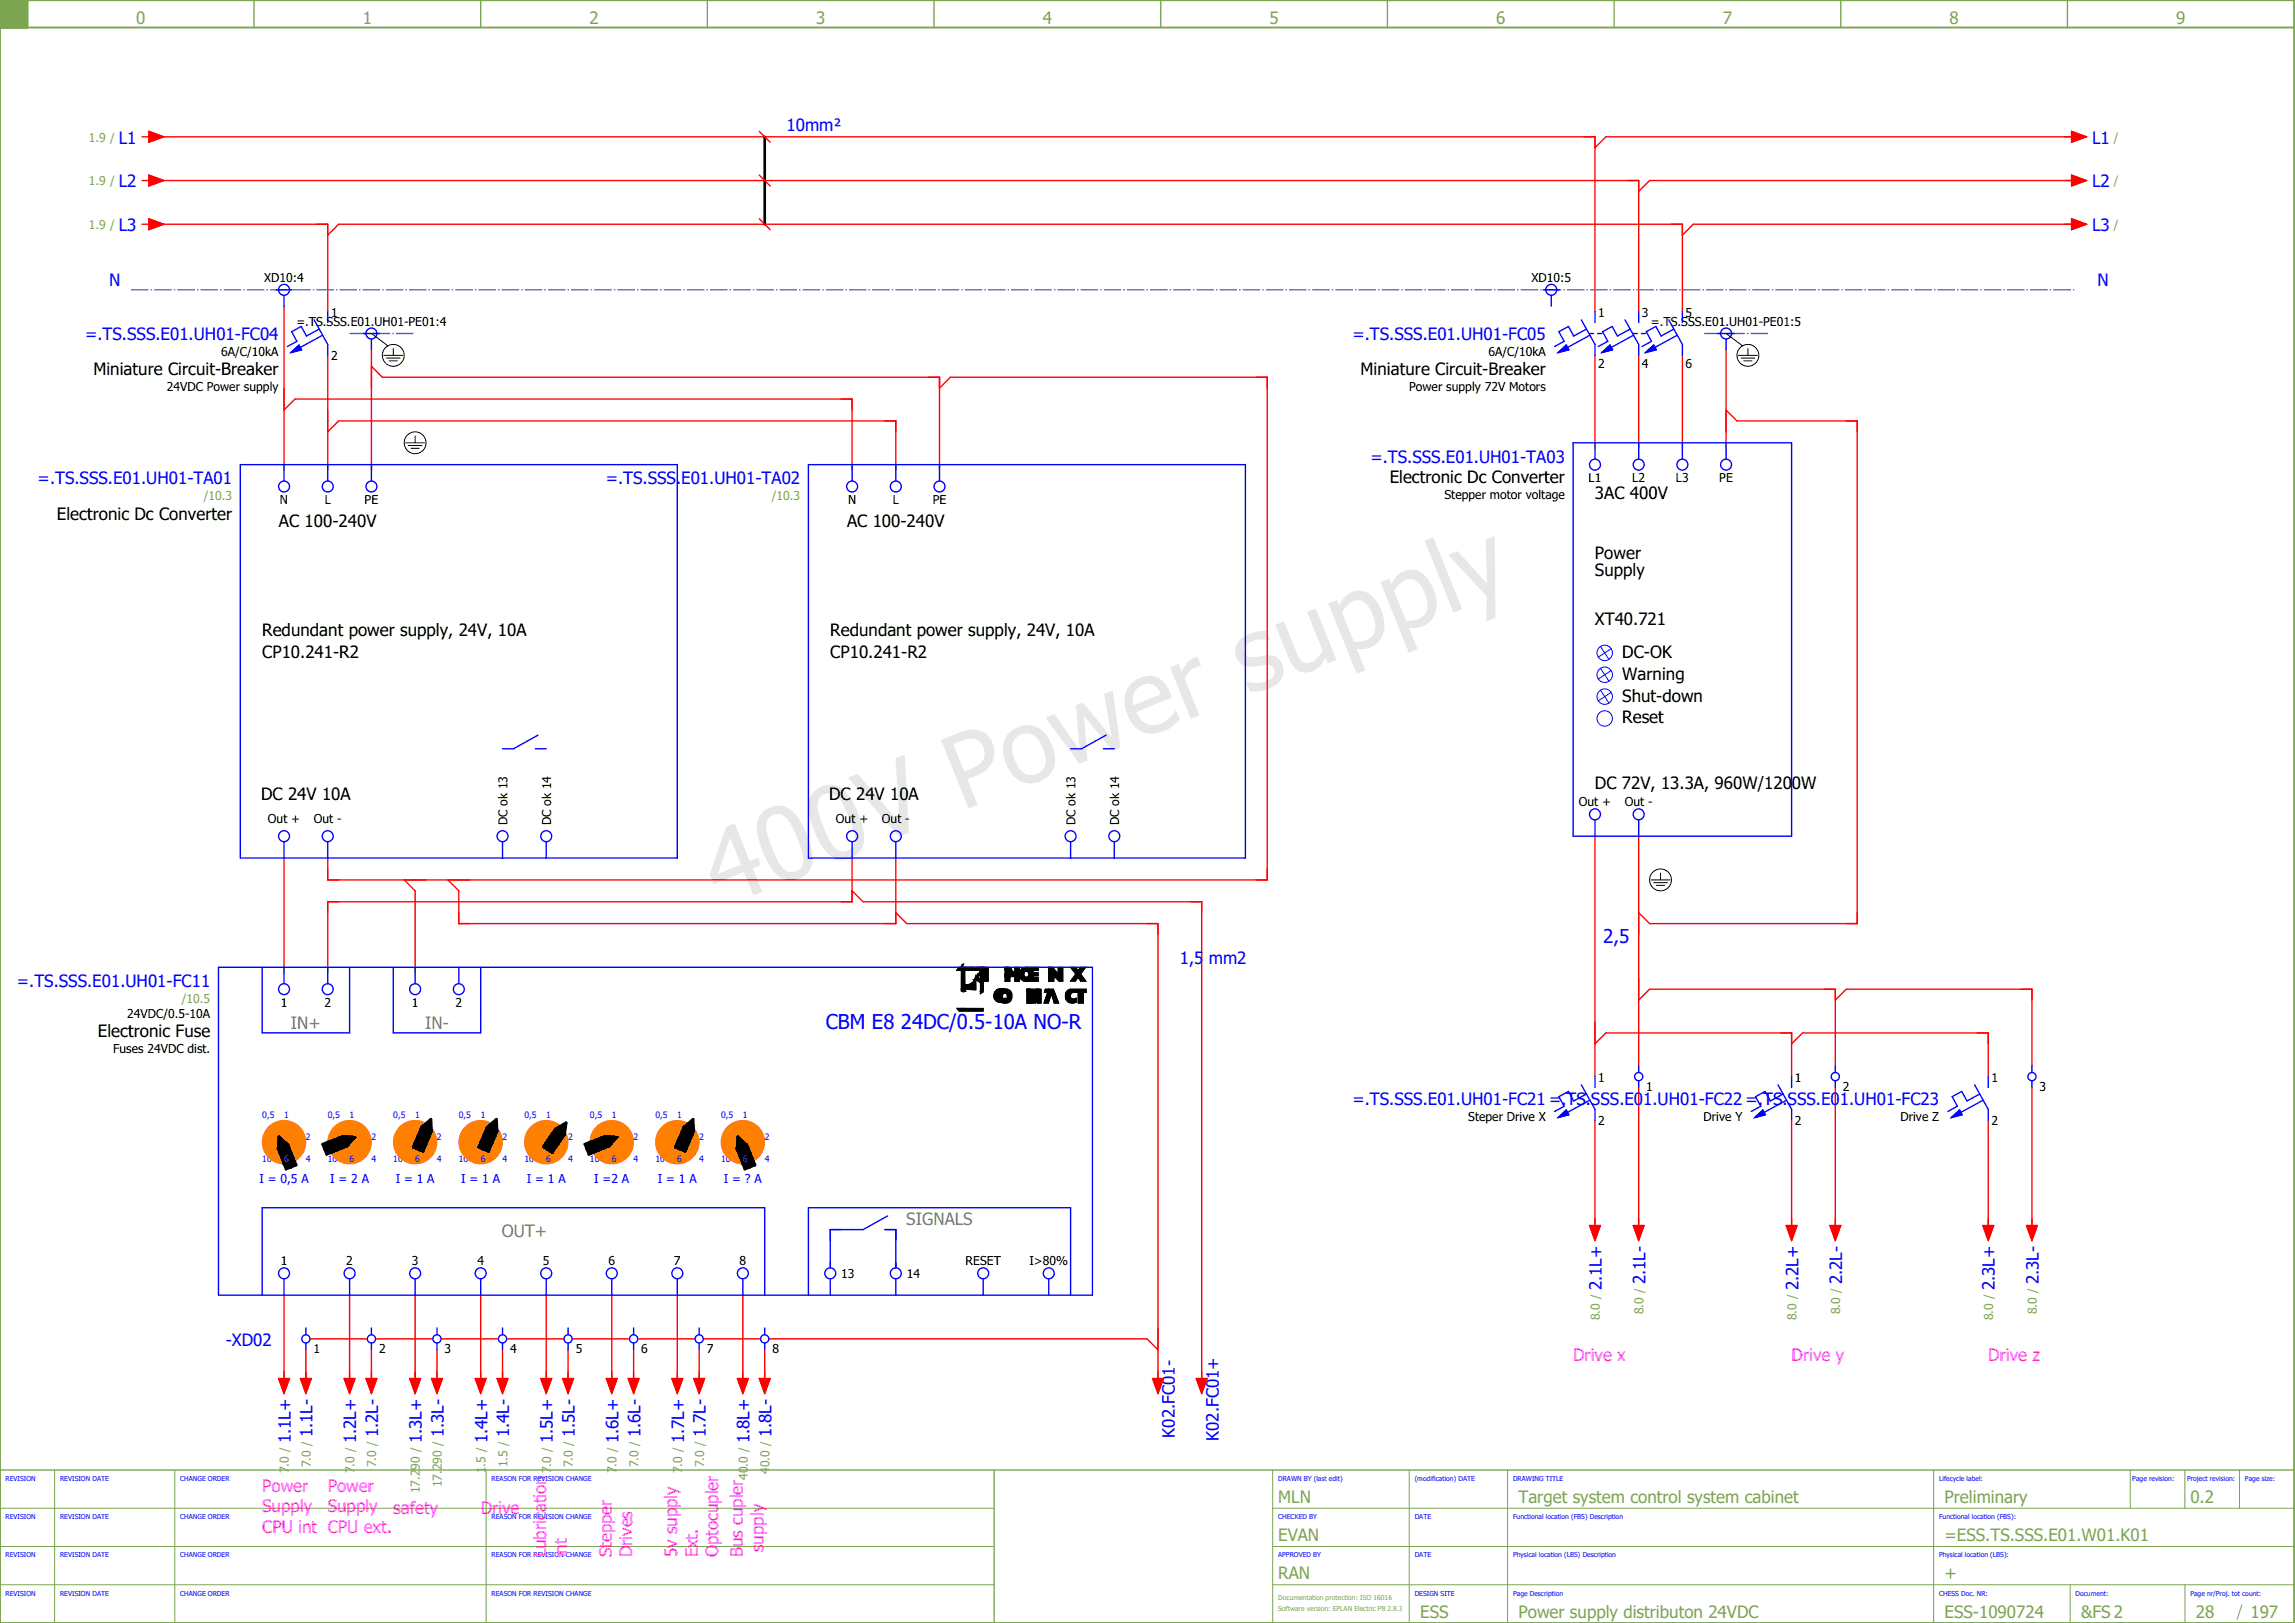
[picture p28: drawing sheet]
<svg xmlns="http://www.w3.org/2000/svg" width="420mm" height="297mm" viewBox="0 0 420 297" stroke-linecap="round" stroke-linejoin="round" font-family="sans-serif">
<defs><g id="words">
<text font-size="18.6" fill="#e7e7e7" x="132.1" y="166.3" transform="rotate(-22 132.1 166.3)">400V Power supply</text>
<text font-size="3.7" fill="#00f" x="151.2" y="188.3">CBM E8 24DC/0.5-10A NO-R</text>
<text font-size="3.5" fill="#00f" x="293.5" y="172.5">2,5</text>
<g font-size="3.1" fill="#7ca552">
<text x="24.9" y="4.4">0</text>
<text x="66.4" y="4.4">1</text>
<text x="107.9" y="4.4">2</text>
<text x="149.4" y="4.4">3</text>
<text x="190.9" y="4.4">4</text>
<text x="232.4" y="4.4">5</text>
<text x="273.9" y="4.4">6</text>
<text x="315.4" y="4.4">7</text>
<text x="356.9" y="4.4">8</text>
<text x="398.4" y="4.4">9</text>
<text x="234" y="275">MLN</text>
<text x="278" y="275">Target system control system cabinet</text>
<text x="356" y="275">Preliminary</text>
<text x="401" y="275">0.2</text>
<text x="234" y="282">EVAN</text>
<text x="356" y="282">=ESS.TS.SSS.E01.W01.K01</text>
<text x="234" y="289">RAN</text>
<text x="356" y="289">+</text>
<text x="260" y="296">ESS</text>
<text x="278" y="296">Power supply distributon 24VDC</text>
<text x="356" y="296">ESS-1090724</text>
<text x="381" y="296">&amp;FS 2</text>
<text x="402" y="296">28</text>
<text x="412" y="296">197</text>
</g>
<g font-size="3.1" fill="#00f">
<text x="144" y="23.9">10mm²</text>
<text x="21.8" y="26.3">L1</text>
<text x="383" y="26.3">L1</text>
<text x="21.8" y="34.3">L2</text>
<text x="383" y="34.3">L2</text>
<text x="21.8" y="42.3">L3</text>
<text x="383" y="42.3">L3</text>
<text x="20" y="52.4">N</text>
<text x="384" y="52.4">N</text>
<text x="15.6" y="62.3">=.TS.SSS.E01.UH01-FC04</text>
<text x="247.6" y="62.3">=.TS.SSS.E01.UH01-FC05</text>
<text x="6.9" y="88.6">=.TS.SSS.E01.UH01-TA01</text>
<text x="110.9" y="88.6">=.TS.SSS.E01.UH01-TA02</text>
<text x="250.9" y="84.6">=.TS.SSS.E01.UH01-TA03</text>
<text x="216" y="176.4">1,5 mm2</text>
<text x="3.1" y="180.6">=.TS.SSS.E01.UH01-FC11</text>
<text x="247.6" y="202.3">=.TS.SSS.E01.UH01-FC21 =.TS.SSS.E01.UH01-FC22 =.TS.SSS.E01.UH01-FC23</text>
<text x="293.2" y="236.2" transform="rotate(-90 293.2 236.2)">2.1L+</text>
<text x="301.2" y="235" transform="rotate(-90 301.2 235)">2.1L-</text>
<text x="329.2" y="236.2" transform="rotate(-90 329.2 236.2)">2.2L+</text>
<text x="337.2" y="235" transform="rotate(-90 337.2 235)">2.2L-</text>
<text x="365.2" y="236.2" transform="rotate(-90 365.2 236.2)">2.3L+</text>
<text x="373.2" y="235" transform="rotate(-90 373.2 235)">2.3L-</text>
<text x="41.3" y="246.4">-XD02</text>
<text x="57.2" y="263" transform="rotate(-90 57.2 263)">1.1L-</text>
<text x="69.2" y="263" transform="rotate(-90 69.2 263)">1.2L-</text>
<text x="81.2" y="263" transform="rotate(-90 81.2 263)">1.3L-</text>
<text x="93.2" y="263" transform="rotate(-90 93.2 263)">1.4L-</text>
<text x="105.2" y="263" transform="rotate(-90 105.2 263)">1.5L-</text>
<text x="117.2" y="263" transform="rotate(-90 117.2 263)">1.6L-</text>
<text x="129.2" y="263" transform="rotate(-90 129.2 263)">1.7L-</text>
<text x="141.2" y="263" transform="rotate(-90 141.2 263)">1.8L-</text>
<text x="215.1" y="263.1" transform="rotate(-90 215.1 263.1)">K02.FC01-</text>
<text x="223.1" y="263.7" transform="rotate(-90 223.1 263.7)">K02.FC01+</text>
<text x="53.2" y="264.2" transform="rotate(-90 53.2 264.2)">1.1L+</text>
<text x="65.2" y="264.2" transform="rotate(-90 65.2 264.2)">1.2L+</text>
<text x="77.2" y="264.2" transform="rotate(-90 77.2 264.2)">1.3L+</text>
<text x="89.2" y="264.2" transform="rotate(-90 89.2 264.2)">1.4L+</text>
<text x="101.2" y="264.2" transform="rotate(-90 101.2 264.2)">1.5L+</text>
<text x="113.2" y="264.2" transform="rotate(-90 113.2 264.2)">1.6L+</text>
<text x="125.2" y="264.2" transform="rotate(-90 125.2 264.2)">1.7L+</text>
<text x="137.2" y="264.2" transform="rotate(-90 137.2 264.2)">1.8L+</text>
</g>
<g font-size="3.1">
<text x="17.1" y="68.7">Miniature Circuit-Breaker</text>
<text x="249.1" y="68.7">Miniature Circuit-Breaker</text>
<text x="254.4" y="88.4">Electronic Dc Converter</text>
<text x="10.4" y="95.1">Electronic Dc Converter</text>
<text x="292" y="91.4">3AC 400V</text>
<text x="51.1" y="96.4">AC 100-240V</text>
<text x="155.1" y="96.4">AC 100-240V</text>
<text x="292" y="102.4">Power</text>
<text x="292" y="105.4">Supply</text>
<text x="48" y="116.4">Redundant power supply, 24V, 10A</text>
<text x="152" y="116.4">Redundant power supply, 24V, 10A</text>
<text x="292" y="114.4">XT40.721</text>
<text x="48" y="120.4">CP10.241-R2</text>
<text x="152" y="120.4">CP10.241-R2</text>
<text x="297" y="120.4">DC-OK</text>
<text x="297" y="124.4">Warning</text>
<text x="297" y="128.4">Shut-down</text>
<text x="297" y="132.4">Reset</text>
<text x="47.8" y="146.4">DC 24V 10A</text>
<text x="151.8" y="146.4">DC 24V 10A</text>
<text x="292" y="144.4">DC 72V, 13.3A, 960W/1200W</text>
<text x="17.9" y="189.8">Electronic Fuse</text>
</g>
<g font-size="3.1" fill="#767676">
<text x="53.3" y="188.3">IN+</text>
<text x="77.8" y="188.3">IN-</text>
<text x="91.8" y="226.4">OUT+</text>
<text x="165.9" y="224.3">SIGNALS</text>
</g>
<g font-size="3.1" fill="#f0f">
<text x="288" y="249">Drive x</text>
<text x="328" y="249">Drive y</text>
<text x="364" y="249">Drive z</text>
<text x="48" y="273">Power</text>
<text x="60" y="273">Power</text>
<text x="48" y="276.8">Supply</text>
<text x="48" y="280.5">CPU int CPU ext.</text>
<text x="60" y="276.8">Supply</text>
<text x="72" y="277">safety</text>
<text x="88" y="277">Drive</text>
<text x="100" y="285" transform="rotate(-90 100 285)">Lubrication</text>
<text x="103.7" y="285" transform="rotate(-90 103.7 285)">int</text>
<text x="112" y="285" transform="rotate(-90 112 285)">Stepper</text>
<text x="115.7" y="285" transform="rotate(-90 115.7 285)">Drives</text>
<text x="124" y="285" transform="rotate(-90 124 285)">5v supply</text>
<text x="127.8" y="285" transform="rotate(-90 127.8 285)">Ext.</text>
<text x="131.5" y="285" transform="rotate(-90 131.5 285)">Optocupler</text>
<text x="136" y="285" transform="rotate(-90 136 285)">Bus cupler</text>
<text x="139.8" y="284.1" transform="rotate(-90 139.8 284.1)">supply</text>
</g>
<g font-size="2.2" fill="#7ca552">
<text x="16.3" y="25.9">1.9 /</text>
<text x="387" y="25.9">/</text>
<text x="16.3" y="33.9">1.9 /</text>
<text x="387" y="33.9">/</text>
<text x="16.3" y="41.9">1.9 /</text>
<text x="387" y="41.9">/</text>
<text x="37.3" y="91.5">/10.3</text>
<text x="141.3" y="91.5">/10.3</text>
<text x="33.3" y="183.5">/10.5</text>
<text x="292.9" y="241.7" transform="rotate(-90 292.9 241.7)">8.0 /</text>
<text x="300.9" y="240.5" transform="rotate(-90 300.9 240.5)">8.0 /</text>
<text x="328.9" y="241.7" transform="rotate(-90 328.9 241.7)">8.0 /</text>
<text x="336.9" y="240.5" transform="rotate(-90 336.9 240.5)">8.0 /</text>
<text x="364.9" y="241.7" transform="rotate(-90 364.9 241.7)">8.0 /</text>
<text x="372.9" y="240.5" transform="rotate(-90 372.9 240.5)">8.0 /</text>
<text x="52.9" y="269.7" transform="rotate(-90 52.9 269.7)">7.0 /</text>
<text x="56.9" y="268.5" transform="rotate(-90 56.9 268.5)">7.0 /</text>
<text x="64.9" y="269.7" transform="rotate(-90 64.9 269.7)">7.0 /</text>
<text x="68.9" y="268.5" transform="rotate(-90 68.9 268.5)">7.0 /</text>
<text x="88.9" y="269.7" transform="rotate(-90 88.9 269.7)">1.5 /</text>
<text x="92.9" y="268.5" transform="rotate(-90 92.9 268.5)">1.5 /</text>
<text x="100.9" y="269.7" transform="rotate(-90 100.9 269.7)">7.0 /</text>
<text x="104.9" y="268.5" transform="rotate(-90 104.9 268.5)">7.0 /</text>
<text x="112.9" y="269.7" transform="rotate(-90 112.9 269.7)">7.0 /</text>
<text x="116.9" y="268.5" transform="rotate(-90 116.9 268.5)">7.0 /</text>
<text x="124.9" y="269.7" transform="rotate(-90 124.9 269.7)">7.0 /</text>
<text x="128.9" y="268.5" transform="rotate(-90 128.9 268.5)">7.0 /</text>
<text x="140.9" y="269.8" transform="rotate(-90 140.9 269.8)">40.0 /</text>
<text x="76.9" y="273.3" transform="rotate(-90 76.9 273.3)">17.290 /</text>
<text x="80.9" y="272.2" transform="rotate(-90 80.9 272.2)">17.290 /</text>
<text x="136.9" y="270.9" transform="rotate(-90 136.9 270.9)">40.0 /</text>
</g>
<g font-size="2.2">
<text x="48.4" y="51.6">XD10:4</text>
<text x="280.4" y="51.6">XD10:5</text>
<text x="54.3" y="59.6">=.TS.SSS.E01.UH01-PE01:4</text>
<text x="60.6" y="58">1</text>
<text x="292.6" y="58">1</text>
<text x="300.6" y="58">3</text>
<text x="302.3" y="59.6">=.TS.SSS.E01.UH01-PE01:5</text>
<text x="308.6" y="58">5</text>
<text x="40.5" y="65.2">6A/C/10kA</text>
<text x="60.6" y="65.9">2</text>
<text x="272.5" y="65.2">6A/C/10kA</text>
<text x="30.5" y="71.6">24VDC Power supply</text>
<text x="258" y="71.6">Power supply 72V Motors</text>
<text x="292.6" y="67.3">2</text>
<text x="300.6" y="67.3">4</text>
<text x="308.6" y="67.3">6</text>
<text x="290.8" y="88.3">L1</text>
<text x="298.8" y="88.3">L2</text>
<text x="306.8" y="88.3">L3</text>
<text x="314.8" y="88.3">PE</text>
<text x="51.3" y="92.3">N</text>
<text x="59.4" y="92.3">L</text>
<text x="66.8" y="92.3">PE</text>
<text x="155.3" y="92.3">N</text>
<text x="163.4" y="92.3">L</text>
<text x="170.8" y="92.3">PE</text>
<text x="264.5" y="91.3">Stepper motor voltage</text>
<text x="289" y="147.6">Out +</text>
<text x="297.5" y="147.6">Out -</text>
<text x="49" y="150.6">Out +</text>
<text x="57.5" y="150.6">Out -</text>
<text x="92.9" y="151" transform="rotate(-90 92.9 151)">DC ok 13</text>
<text x="100.9" y="151" transform="rotate(-90 100.9 151)">DC ok 14</text>
<text x="153" y="150.6">Out +</text>
<text x="161.5" y="150.6">Out -</text>
<text x="196.9" y="151" transform="rotate(-90 196.9 151)">DC ok 13</text>
<text x="204.9" y="151" transform="rotate(-90 204.9 151)">DC ok 14</text>
<text x="51.4" y="184.3">1</text>
<text x="59.4" y="184.3">2</text>
<text x="75.4" y="184.3">1</text>
<text x="83.4" y="184.3">2</text>
<text x="23.3" y="186.2">24VDC/0.5-10A</text>
<text x="20.7" y="192.7">Fuses 24VDC dist.</text>
<text x="292.6" y="198">1</text>
<text x="328.6" y="198">1</text>
<text x="364.6" y="198">1</text>
<text x="301.4" y="199.7">1</text>
<text x="337.4" y="199.7">2</text>
<text x="373.4" y="199.7">3</text>
<text x="268.8" y="205.2">Steper Drive X</text>
<text x="292.6" y="205.9">2</text>
<text x="311.9" y="205.2">Drive Y</text>
<text x="328.6" y="205.9">2</text>
<text x="347.9" y="205.2">Drive Z</text>
<text x="364.6" y="205.9">2</text>
<text x="51.4" y="231.6">1</text>
<text x="63.4" y="231.6">2</text>
<text x="75.4" y="231.6">3</text>
<text x="87.4" y="231.6">4</text>
<text x="99.4" y="231.6">5</text>
<text x="111.4" y="231.6">6</text>
<text x="123.4" y="231.6">7</text>
<text x="135.4" y="231.6">8</text>
<text x="154" y="233.9">13</text>
<text x="166" y="233.9">14</text>
<text x="176.8" y="231.6">RESET</text>
<text x="188.5" y="231.6">I&gt;80%</text>
<text x="57.4" y="247.7">1</text>
<text x="69.4" y="247.7">2</text>
<text x="81.4" y="247.7">3</text>
<text x="93.4" y="247.7">4</text>
<text x="105.4" y="247.7">5</text>
<text x="117.4" y="247.7">6</text>
<text x="129.4" y="247.7">7</text>
<text x="141.4" y="247.7">8</text>
</g>
<g font-size="2.2" fill="#00f">
<text x="47.5" y="216.6">I = 0,5 A</text>
<text x="60.4" y="216.6">I = 2 A</text>
<text x="72.4" y="216.6">I = 1 A</text>
<text x="84.4" y="216.6">I = 1 A</text>
<text x="96.4" y="216.6">I = 1 A</text>
<text x="108.8" y="216.6">I =2 A</text>
<text x="120.4" y="216.6">I = 1 A</text>
<text x="132.5" y="216.6">I = ? A</text>
</g>
<g font-size="1.6" fill="#00f">
<text x="48" y="204.7">0,5</text>
<text x="52" y="204.7">1</text>
<text x="56" y="208.7">2</text>
<text x="60" y="204.7">0,5</text>
<text x="64" y="204.7">1</text>
<text x="68" y="208.7">2</text>
<text x="72" y="204.7">0,5</text>
<text x="76" y="204.7">1</text>
<text x="80" y="208.7">2</text>
<text x="84" y="204.7">0,5</text>
<text x="88" y="204.7">1</text>
<text x="92" y="208.7">2</text>
<text x="96" y="204.7">0,5</text>
<text x="100" y="204.7">1</text>
<text x="104" y="208.7">2</text>
<text x="108" y="204.7">0,5</text>
<text x="112" y="204.7">1</text>
<text x="116" y="208.7">2</text>
<text x="120" y="204.7">0,5</text>
<text x="124" y="204.7">1</text>
<text x="128" y="208.7">2</text>
<text x="132" y="204.7">0,5</text>
<text x="136" y="204.7">1</text>
<text x="140" y="208.7">2</text>
<text x="48" y="212.7">10</text>
<text x="52" y="212.7">6</text>
<text x="56" y="212.7">4</text>
<text x="60" y="212.7">10</text>
<text x="64" y="212.7">6</text>
<text x="68" y="212.7">4</text>
<text x="72" y="212.7">10</text>
<text x="76" y="212.7">6</text>
<text x="80" y="212.7">4</text>
<text x="84" y="212.7">10</text>
<text x="88" y="212.7">6</text>
<text x="92" y="212.7">4</text>
<text x="96" y="212.7">10</text>
<text x="100" y="212.7">6</text>
<text x="104" y="212.7">4</text>
<text x="108" y="212.7">10</text>
<text x="112" y="212.7">6</text>
<text x="116" y="212.7">4</text>
<text x="120" y="212.7">10</text>
<text x="124" y="212.7">6</text>
<text x="128" y="212.7">4</text>
<text x="132" y="212.7">10</text>
<text x="136" y="212.7">6</text>
<text x="140" y="212.7">4</text>
</g>
<g font-size="1.2" fill="#00f">
<text x="1" y="271">REVISION</text>
<text x="11" y="271">REVISION DATE</text>
<text x="33" y="271">CHANGE ORDER</text>
<text x="90" y="271">REASON FOR REVISION CHANGE</text>
<text x="234" y="271">DRAWN BY (last edit)</text>
<text x="259" y="271">(modification) DATE</text>
<text x="277" y="271">DRAWING TITLE</text>
<text x="355" y="271">Lifecycle label:</text>
<text x="390.4" y="271">Page revision:</text>
<text x="400.4" y="271">Project revision:</text>
<text x="411" y="271">Page size:</text>
<text x="1" y="278">REVISION</text>
<text x="11" y="278">REVISION DATE</text>
<text x="33" y="278">CHANGE ORDER</text>
<text x="90" y="278">REASON FOR REVISION CHANGE</text>
<text x="234" y="278">CHECKED BY</text>
<text x="259" y="278">DATE</text>
<text x="277" y="278">Functional location (FBS) Description</text>
<text x="355" y="278">Functional location (FBS):</text>
<text x="1" y="285">REVISION</text>
<text x="11" y="285">REVISION DATE</text>
<text x="33" y="285">CHANGE ORDER</text>
<text x="90" y="285">REASON FOR REVISION CHANGE</text>
<text x="234" y="285">APPROVED BY</text>
<text x="259" y="285">DATE</text>
<text x="277" y="285">Physical location (LBS) Description</text>
<text x="355" y="285">Physical location (LBS):</text>
<text x="1" y="292">REVISION</text>
<text x="11" y="292">REVISION DATE</text>
<text x="33" y="292">CHANGE ORDER</text>
<text x="90" y="292">REASON FOR REVISION CHANGE</text>
<text x="259" y="292">DESIGN SITE</text>
<text x="277" y="292">Page Description</text>
<text x="355" y="292">CHESS Doc. NR:</text>
<text x="380" y="292">Document:</text>
<text x="401" y="292">Page nr/Proj. tot count:</text>
</g>
<g font-size="1.2" fill="#7ca552">
<text x="234" y="292.8">Documentation protection: ISO 16016</text>
<text x="234" y="294.8">Software version: EPLAN Electric P8 2.8.3</text>
</g>
</g></defs>
<path d="M0 5h420M0 0h420v297h-420zM5 0v5" fill="none" stroke="#7ca552" stroke-width=".35"/>
<path d="M0 5h5M46.5 0v5M88 0v5M129.5 0v5M171 0v5M212.5 0v5M254 0v5M295.5 0v5M337 0v5M378.5 0v5M182 269v28M420 269h-420v28" fill="none" stroke="#7ca552" stroke-width=".25"/>
<path d="M0 0h5v5h-5z" fill="#7ca552" stroke="#7ca552" stroke-width=".18"/>
<g fill="none" stroke="#7ca552" stroke-width=".18">
<path d="M0 276h182M10 269v28M32 269v28M89 269v28M233 276h187M233 269v28M258 269v28M276 269v28M354 269v28M390 269v7M400 269v7M410 269v7"/>
<path d="M0 283h182M0 290h182M233 283h187M233 290h187M379 290v7M400 290v7M410.4 293.6l-.8 2.8"/>
</g>
<g fill="none" stroke="#f00" stroke-width=".25">
<path d="M28 25h264v32M28 33h272v24M302 33h78M380 25h-86l-2 2M28 41h32v16M52 56v30M60 43l2-2h246v16M310 41h70M54 73h102v13M60 65v21M62 77h102v9M68 64v22"/>
<path d="M70 69h102v17M174 69h58v92h-172v-4M292 65v17M300 65v17M308 65v17M316 64v18M318 77h22v92h-38M52 157v21M156 157v8h-96v13M164 157v12h-80v-6M292 153v44M300 153v42"/>
<path d="M76 163v15M158 165h62v88M166 169h46v84M292 191l2-2h34v8M300 199v26M300 183l2-2h34v14M328 191l2-2h34v8M336 183l2-2h34v14M336 199v26M372 199v26M292 205v20M328 205v20"/>
<path d="M364 205v20M52 237v16M64 237v16M76 237v16M88 237v16M100 237v16M112 237v16M124 237v16M136 237v16M56 247v6M56.7 245h10.6M68 247v6"/>
<path d="M68.8 245h10.5M80 247v6M80.8 245h10.4M92 247v6M92.7 245h10.5M104 247v6M104.7 245h10.6M116 247v6M116.8 245h10.5M128 247v6M128.8 245h10.4M140 247v6"/>
<path d="M140.7 245h69.3"/>
</g>
<path d="M48 177v12h16v-12M72 177v12h16v-12M48 237v-16h92v16M156 225h-4v7M164 225v7" fill="none" stroke="#00f" stroke-width=".25"/>
<path d="M140 25v16" fill="none" stroke="#000" stroke-width=".5"/>
<path d="M24 53h356" fill="none" stroke="#5267a5" stroke-width=".25" stroke-dasharray="3.2 .4 .3 .4" stroke-linecap="butt"/>
<g fill="#000" stroke="#000" stroke-width=".18">
<path d="M176.1 176.6l.3-.1-.4 .5zM176 177h.8l-.2 .3v3.9l.2 .2h-.8zM180 177h.9v2.6h-.9zM179.1 177h.9l-.2 .2v.8l.5 .5 .1 .5-.2 .4-.4 .2v-.3a.48 .48 0 0 0 .1-.8 .43 .43 0 0 0-.7 .1 .43 .43 0 0 0 .2 .6v.4a.82 .82 0 0 1-.6-.8 .82 .82 0 0 1 .6-.8v-.6zM180 177l.4 .2 .1 .4zM179.5 177h.5v4.5l-.5 .4zM175.6 177h4.4l.5 .6h-5.4zM184 177h.9v.8l.9 .1v-.9h.8v2.6h-.8v-.9h-.9v.9h-.9zM184 177h.5a.73 .73 0 0 1 .8 .7v.4l-.3 .5-.3 .2h-.7v-.6h.4l.1-.2-.1-.4h-.4zM188 177h2.1v.6h-1v.4h.9v.6h-.9v.4h1v.6h-2.1v-.7l.3-.3v-.5l-.3-.3zM187.1 177.3l.3-.2 .6-.1v.8h-.3l-.2 .3 .1 .6 .4 .2v.7a1.19 1.19 0 0 1-1.3-1.6zM192 177h.9v2.6h-.9z"/>
<path d="M192 177h.6l1.1 1.1v-1.1h.9v2.6h-.7l-1-1v1h-.9zM196 177h.9l.5 .6 .4-.6h1l-.9 1.3 .9 1.3h-1l-.4-.8-.5 .8h-.9l.9-1.3zM176 181l.4 .5-.3-.1zM176.2 178.9h.4v1.2a1.41 1.41 0 0 0 1.7-.5l.3-.9 .1 2.5-2.7-.2 .2-.3zM179.5 181.4l.5-.4-.1 .2zM178.3 179.3h1.7v1.7a1.64 1.64 0 0 0-.8-1.4zM175.2 184.5l4.8 .1v.4h-4.4zM182.9 181.4a1.06 1.06 0 0 1 1.1-.4l.1 .7-.3 .1-.2 .2-.1 .5a.44 .44 0 0 0 .4 .4 .44 .44 0 0 0 .5-.3l-.1-.7-.3-.2v-.7a1.29 1.29 0 0 1 1.3 1.2 1.29 1.29 0 0 1-1 1.4 1.32 1.32 0 0 1-1.5-.6 1.32 1.32 0 0 1 .1-1.6zM182.5 181.2l.5-.3 .9 .1 .1 .8a.66 .66 0 0 0-.9-.1 .66 .66 0 0 0 0 1 .66 .66 0 0 0 .9 0l-.1 .7a1.33 1.33 0 0 1-1.8-.5 1.33 1.33 0 0 1 .4-1.7zM188 181h2.2v.7l-.7-.1v2h-.8v-1.9h-.7zM188 181h.6l1.1 1.2v-1.1l.9-.1v2.6h-.7l-1-1.1v1.1h-.9zM191.4 181h.6l.2 .6h-1z"/>
<path d="M192 181h.8l1 2.6h-.8l-.5-1.7-.6 1.7h-.8zM195.4 181.3l.6-.3h2.9v.6l-.6 .1v1.9h-.9v-2h-1a.63 .63 0 0 0-.4 1 .63 .63 0 0 0 1 .1v.7a1.32 1.32 0 0 1-2-.8 1.23 1.23 0 0 1 .4-1.3z"/>
</g>
<g fill="none" stroke="#000" stroke-width=".18">
<path d="M176 177h.8l-.2 .3v3.9l.2 .2h-.8zM176.1 176.6l.3-.1-.4 .5zM176.2 178.9h.4v1.2a1.41 1.41 0 0 0 1.7-.5l.3-.9 .1 2.5-2.7-.2 .2-.3zM178.3 179.3h1.7v1.7a1.64 1.64 0 0 0-.8-1.4zM179.1 177l.3 .4v.6a.82 .82 0 0 0-.6 .8 .82 .82 0 0 0 .6 .8v-.4a.44 .44 0 0 1-.1-.7 .44 .44 0 0 1 .7 .2l-.2 .9 .4-.2 .2-.4-.1-.5-.5-.5v-.8l.2-.2M179.5 177h.5v4.5l-.5 .4zM180 177h.9v2.6h-.9M180 177h-4.4l-.5 .6h5.4M180 177l.5 .6M180.1 177h-.1M180.2 177l.1 .1M180.3 177.1h.1"/>
<path d="M180.3 177.1l.2 .2M180.5 177.3v.1M180.5 177.4v.2M184 177.6l.4 .1 .1 .5M184 177h.9v.8l.9 .1v-.9h.8v2.6h-.8v-.9h-.9v.9h-.9zM184.5 178.2h-.1M184.5 177a.73 .73 0 0 1 .8 .7v.4l-.3 .5-.3 .2h-.7v-.6h.4M187.1 177.3l.5-.3h2.5v.6h-1v.4h.9v.6h-.9v.4h1v.6h-2.1a1.19 1.19 0 0 1-1.3-1.6zM188 177.8l.3 .3v.5l-.3 .3M188 177.8h-.3l-.2 .3 .1 .6 .4 .2M188 177v.8M188 178.9v.7"/>
<path d="M192 177h.6l1.1 1.1v-1.1h.9v2.6h-.7l-1-1v1h-.9M192 177h.9v2.6h-.9M192 177v2.6M196 177h.9l.5 .6 .4-.6h1l-.9 1.3 .9 1.3h-1l-.4-.8-.5 .8h-.9l.9-1.3zM175.2 184.5l4.8 .1v.4h-4.4zM176 181l.4 .5-.3-.1zM179.5 181.4l.5-.4-.1 .2zM182.5 181.2l.5-.3 .9 .1 .1 .8a.66 .66 0 0 0-.9-.1 .66 .66 0 0 0 0 1 .66 .66 0 0 0 .9 0l-.1 .7a1.33 1.33 0 0 1-1.8-.5 1.33 1.33 0 0 1 .4-1.7zM182.9 181.4a1.06 1.06 0 0 1 1.1-.4l.1 .7-.3 .1-.2 .2-.1 .5a.44 .44 0 0 0 .4 .4 .44 .44 0 0 0 .5-.3l-.1-.7-.3-.2v-.7a1.29 1.29 0 0 1 1.3 1.2 1.29 1.29 0 0 1-1 1.4 1.32 1.32 0 0 1-1.5-.6 1.32 1.32 0 0 1 .1-1.6zM188 181.7h.7v1.9M188 181h.6l1.1 1.2v-1.1l.9-.1v2.6h-.7l-1-1.1v1.1M188 181h2.2v.7l-.7-.1v2h-1.5z"/>
<path d="M191.4 181h.6l.2 .6h-1zM192 181h.8l1 2.6h-.8l-.5-1.7-.6 1.7h-.8zM195.4 181.3l.6-.3h2.9v.6l-.6 .1v1.9h-.9v-2h-1a.63 .63 0 0 0-.4 1 .63 .63 0 0 0 1 .1v.7a1.32 1.32 0 0 1-2-.8 1.23 1.23 0 0 1 .4-1.3z"/>
</g>
<circle cx="52" cy="209" r="4.1" fill="#ff7f00"/>
<path d="M51.1 208l1.6 1.5 1.5 3.7-.9 .4-1.3-.6 .4 1 .9-.4-1.3-.6-1.1-2.7z" fill="#000" stroke="#000" stroke-width=".18"/>
<path d="M51.1 208l1.6 1.5 1.5 3.7-1.8 .8-1.5-3.7zM52 213l1.3 .6" fill="none" stroke="#000" stroke-width=".5"/>
<circle cx="64" cy="209" r="4.1" fill="#ff7f00"/>
<path d="M59.1 209.4l.3 .9 .6-1.3 2.8-1.1 2.2 .2-1.5 1.7-3.7 1.5-.4-1 .6-1.3z" fill="#000" stroke="#000" stroke-width=".18"/>
<path d="M59.1 209.4l3.7-1.5 2.2 .2-1.5 1.7-3.7 1.5zM60 209l-.6 1.3" fill="none" stroke="#000" stroke-width=".5"/>
<circle cx="76" cy="209" r="4.1" fill="#ff7f00"/>
<path d="M77.2 206.3l1.7-1.5 .1 2.3-1.6 3.6-.9-.3-.5-1.4-.4 1 .9 .4-.5-1.4z" fill="#000" stroke="#000" stroke-width=".18"/>
<path d="M76 209l.5 1.4M77.2 206.3l1.7-1.5 .1 2.3-1.6 3.6-1.8-.7z" fill="none" stroke="#000" stroke-width=".5"/>
<circle cx="88" cy="209" r="4.1" fill="#ff7f00"/>
<path d="M89.2 206.3l1.7-1.5 .1 2.3-1.6 3.6-.9-.3-.5-1.4-.4 1 .9 .4-.5-1.4z" fill="#000" stroke="#000" stroke-width=".18"/>
<path d="M88 209l.5 1.4M89.2 206.3l1.7-1.5 .1 2.3-1.6 3.6-1.8-.7z" fill="none" stroke="#000" stroke-width=".5"/>
<circle cx="100" cy="209" r="4.1" fill="#ff7f00"/>
<path d="M101.7 206.6l2-1.1-.4 2.2-2.2 3.3-.8-.6-.3-1.4-.6 .9 .9 .5-.3-1.4z" fill="#000" stroke="#000" stroke-width=".18"/>
<path d="M100 209l.3 1.4M101.7 206.6l2-1.1-.4 2.2-2.2 3.3-1.7-1.1z" fill="none" stroke="#000" stroke-width=".5"/>
<circle cx="112" cy="209" r="4.1" fill="#ff7f00"/>
<path d="M107.1 209.4l.3 .9 .6-1.3 2.8-1.1 2.2 .2-1.5 1.7-3.7 1.5-.4-1 .6-1.3z" fill="#000" stroke="#000" stroke-width=".18"/>
<path d="M107.1 209.4l3.7-1.5 2.2 .2-1.5 1.7-3.7 1.5zM108 209l-.6 1.3" fill="none" stroke="#000" stroke-width=".5"/>
<circle cx="124" cy="209" r="4.1" fill="#ff7f00"/>
<path d="M125.2 206.3l1.7-1.5 .1 2.3-1.6 3.6-.9-.3-.5-1.4-.4 1 .9 .4-.5-1.4z" fill="#000" stroke="#000" stroke-width=".18"/>
<path d="M124 209l.5 1.4M125.2 206.3l1.7-1.5 .1 2.3-1.6 3.6-1.8-.7z" fill="none" stroke="#000" stroke-width=".5"/>
<circle cx="136" cy="209" r="4.1" fill="#ff7f00"/>
<path d="M135.1 208l1.6 1.5 1.5 3.7-.9 .4-1.3-.6 .4 1 .9-.4-1.3-.6-1.1-2.7z" fill="#000" stroke="#000" stroke-width=".18"/>
<path d="M135.1 208l1.6 1.5 1.5 3.7-1.8 .8-1.5-3.7zM136 213l1.3 .6" fill="none" stroke="#000" stroke-width=".5"/>
<g fill="none" stroke="#00f" stroke-width=".25">
<path d="M50.5 53h3M52 54v2M57.5 58.5l2.5 4.5v2M60 57v2M282.5 53h3M284 54v2M289.5 58.5l2.5 4.5v2M292 57v2M297.5 58.5l2.5 4.5v2M300 57v2M305.5 58.5l2.5 4.5v2M308 57v2"/>
<path d="M53.2 64.5l1.5-1.4 .5 .9zM58.4 60.2l-2.3 1.3-1-1.8-1.7 1 1 1.8-1.8 .9M59.1 61.3l-4.1 2.3M66.5 61h3M68 62v2M285.2 64.5l1.5-1.4 .5 .9zM290.4 60.2l-2.3 1.3-1-1.8-1.7 1 1 1.8-1.8 .9M291 61h.8M291.1 61.3l-4.1 2.3M292.5 61h.8M293.2 64.5l1.5-1.4 .5 .9zM298.4 60.2l-2.3 1.3-1-1.8-1.7 1 1 1.8-1.8 .9"/>
<path d="M299 61h.7M299.1 61.3l-4.1 2.3M300.5 61h.8M301.2 64.5l1.5-1.4 .5 .9zM306.4 60.2l-2.3 1.3-1-1.8-1.7 1 1 1.8-1.8 .9M307.1 61.3l-4.1 2.3M314.5 61h3M316 62v2M44 85h80v72h-80zM52 85v3M60 85v3M68 85v3"/>
<path d="M148 85h80v72h-80zM156 85v3M164 85v3M172 85v3M288 81h40v72h-40zM292 81v3M300 81v3M308 81v3M316 81v3M98 137h2M98.5 134.5l-4.5 2.5h-2M202 137h2"/>
<path d="M202.5 134.5l-4.5 2.5h-2M52 154v3M60 154v3M92 154v3M100 154v3M156 154v3M164 154v3M196 154v3M204 154v3M292 150v3M300 150v3M40 177h160v60h-160z"/>
<path d="M52 177v3M60 177v3M76 177v3M84 177v3M289.5 198.5l2.5 4.5v2M292 197v2M300 195v1.3M300 197.8v1.2M325.5 198.5l2.5 4.5v2M328 197v2M336 195v1.3M336 197.8v1.2"/>
<path d="M361.5 198.5l2.5 4.5v2M364 197v2M372 195v1.3M372 197.8v1.2M285.2 204.5l1.5-1.4 .5 .9zM290.4 200.2l-2.3 1.3-1-1.8-1.7 1 1 1.8-1.8 .9M291.1 201.3l-4.1 2.3M321.2 204.5l1.5-1.4 .5 .9zM326.4 200.2l-2.3 1.3-1-1.8-1.7 1 1 1.8-1.8 .9M327.1 201.3l-4.1 2.3M357.2 204.5l1.5-1.4 .5 .9zM362.4 200.2l-2.3 1.3-1-1.8-1.7 1 1 1.8-1.8 .9"/>
<path d="M363.1 201.3l-4.1 2.3M52 234v3M64 234v3M76 234v3M88 234v3M100 234v3M112 234v3M124 234v3M136 234v3M148 237v-16h48v16M152 231v1M152 234v3"/>
<path d="M154 225h-2v2M162 225h2v2M162.5 222.5l-4.5 2.5h-2M164 231v1M164 234v3M180 234v3M192 234v3M56 243v1.3M56 245.8v1.2M68 243v1.3M68 245.8v1.2M80 243v1.3"/>
<path d="M80 245.8v1.2M92 243v1.3M92 245.8v1.2M104 243v1.3M104 245.8v1.2M116 243v1.3M116 245.8v1.2M128 243v1.3M128 245.8v1.2M140 243v1.3M140 245.8v1.2"/>
<circle cx="52" cy="53" r="1"/>
<circle cx="284" cy="53" r="1"/>
<circle cx="68" cy="61" r="1"/>
<circle cx="316" cy="61" r="1"/>
<circle cx="52" cy="89" r="1"/>
<circle cx="60" cy="89" r="1"/>
<circle cx="68" cy="89" r="1"/>
<circle cx="156" cy="89" r="1"/>
<circle cx="164" cy="89" r="1"/>
<circle cx="172" cy="89" r="1"/>
<circle cx="292" cy="85" r="1"/>
<circle cx="300" cy="85" r="1"/>
<circle cx="308" cy="85" r="1"/>
<circle cx="316" cy="85" r="1"/>
<circle cx="52" cy="153" r="1"/>
<circle cx="60" cy="153" r="1"/>
<circle cx="92" cy="153" r="1"/>
<circle cx="100" cy="153" r="1"/>
<circle cx="156" cy="153" r="1"/>
<circle cx="164" cy="153" r="1"/>
<circle cx="196" cy="153" r="1"/>
<circle cx="204" cy="153" r="1"/>
<circle cx="292" cy="149" r="1"/>
<circle cx="300" cy="149" r="1"/>
<circle cx="52" cy="181" r="1"/>
<circle cx="60" cy="181" r="1"/>
<circle cx="76" cy="181" r="1"/>
<circle cx="84" cy="181" r="1"/>
<circle cx="300" cy="197" r=".75"/>
<circle cx="336" cy="197" r=".75"/>
<circle cx="372" cy="197" r=".75"/>
<circle cx="52" cy="233" r="1"/>
<circle cx="64" cy="233" r="1"/>
<circle cx="76" cy="233" r="1"/>
<circle cx="88" cy="233" r="1"/>
<circle cx="100" cy="233" r="1"/>
<circle cx="112" cy="233" r="1"/>
<circle cx="124" cy="233" r="1"/>
<circle cx="136" cy="233" r="1"/>
<circle cx="152" cy="233" r="1"/>
<circle cx="164" cy="233" r="1"/>
<circle cx="180" cy="233" r="1"/>
<circle cx="192" cy="233" r="1"/>
<circle cx="56" cy="245" r=".75"/>
<circle cx="68" cy="245" r=".75"/>
<circle cx="80" cy="245" r=".75"/>
<circle cx="92" cy="245" r=".75"/>
<circle cx="104" cy="245" r=".75"/>
<circle cx="116" cy="245" r=".75"/>
<circle cx="128" cy="245" r=".75"/>
<circle cx="140" cy="245" r=".75"/>
</g>
<g fill="none" stroke="#f00" stroke-width=".25">
<path d="M26 33h1.3M26 25h1.3M27.3 24l2.7 1-2.7 1zM27.3 32l2.7 1-2.7 1zM139 24l2 2M139 32l2 2M298 33h2v2l2-2M378 33h1.3M378 25h1.3M379.3 24l2.7 1-2.7 1zM379.3 32l2.7 1-2.7 1zM26 41h1.3"/>
<path d="M27.3 40l2.7 1-2.7 1zM139 40l2 2M306 41h2v2l2-2M378 41h1.3M379.3 40l2.7 1-2.7 1zM52 71v4l2-2M60 75v4l2-2M70 69l-2-2v4M154 73h2v2M162 77h2v2M170 69h2v2l2-2M230 69h2v2"/>
<path d="M318 77l-2-2v4M338 77h2v2M60 159v2h2M232 159v2h-2M62 165h-2v2M78 161h-4l2 2M84 167v2h2M86 161h-4l2 2M154 165h2v-2l2 2M162 169h2v-2l2 2M210 169h2v2M218 165h2v2"/>
<path d="M302 169l-2-2v4M340 167v2h-2M291 224.3h2l-1 2.7zM292 223v1.3M299 224.3h2l-1 2.7zM300 223v1.3M327 224.3h2l-1 2.7zM328 223v1.3M335 224.3h2l-1 2.7zM336 223v1.3M363 224.3h2l-1 2.7zM364 223v1.3"/>
<path d="M371 224.3h2l-1 2.7zM372 223v1.3M51 252.3h2l-1 2.7zM52 251v1.3M55 252.3h2l-1 2.7zM56 251v1.3M63 252.3h2l-1 2.7zM64 251v1.3M67 252.3h2l-1 2.7zM68 251v1.3M75 252.3h2l-1 2.7zM76 251v1.3"/>
<path d="M79 252.3h2l-1 2.7zM80 251v1.3M87 252.3h2l-1 2.7zM88 251v1.3M91 252.3h2l-1 2.7zM92 251v1.3M99 252.3h2l-1 2.7zM100 251v1.3M103 252.3h2l-1 2.7zM104 251v1.3M111 252.3h2l-1 2.7zM112 251v1.3"/>
<path d="M115 252.3h2l-1 2.7zM116 251v1.3M123 252.3h2l-1 2.7zM124 251v1.3M127 252.3h2l-1 2.7zM128 251v1.3M135 252.3h2l-1 2.7zM136 251v1.3M139 252.3h2l-1 2.7zM140 251v1.3M211 252.3h2l-1 2.7zM212 243v4l-2-2"/>
<path d="M212 251v1.3M219 252.3h2l-1 2.7zM220 251v1.3"/>
</g>
<g fill="none" stroke="#000" stroke-width=".18">
<path d="M68 61l3 2.3M70.3 65h3.4M70.7 65.5h2.6M71.3 66h1.4M72 63.8v1.2M76 79.8v1.2M316 61l3 2.3M318.2 65h3.5M318.7 65.5h2.6M319.3 66h1.5M320 63.8v1.2M74.2 81h3.6"/>
<path d="M74.8 81.5h2.4M75.2 82h1.5M304 159.8v1.2M302.3 161h3.5M302.8 161.5h2.5M303.2 162h1.5"/>
<circle cx="72" cy="65" r="2"/>
<circle cx="320" cy="65" r="2"/>
<circle cx="76" cy="81" r="2"/>
<circle cx="304" cy="161" r="2"/>
</g>
<g fill="none" stroke="#00f" stroke-width=".18">
<path d="M293 118.3l1.6 2.4M295 118.7l-2.4 1.6M293 122.3l1.6 2.4M293 126.3l1.6 2.4M295 122.7l-2.4 1.6M295 126.7l-2.4 1.6"/>
<circle cx="293.8" cy="119.5" r="1.41"/>
<circle cx="293.8" cy="127.5" r="1.41"/>
<circle cx="293.8" cy="131.5" r="1.41"/>
<circle cx="293.8" cy="123.5" r="1.41"/>
</g>
<path d="M64 61h12M312 61h12" fill="none" stroke="#5267a5" stroke-width=".25" stroke-dasharray="3.2 .4 .3 .4" stroke-linecap="butt"/>
<g fill="#00f" stroke="#00f" stroke-width=".18">
<path d="M53.2 64.5l1.5-1.4 .5 .9z"/>
<path d="M285.2 204.5l1.5-1.4 .5 .9z"/>
<path d="M321.2 204.5l1.5-1.4 .5 .9z"/>
<path d="M357.2 204.5l1.5-1.4 .5 .9z"/>
<path d="M293.2 64.5l1.5-1.4 .5 .9z"/>
<path d="M301.2 64.5l1.5-1.4 .5 .9z"/>
<path d="M285.2 64.5l1.5-1.4 .5 .9z"/>
</g>
<g fill="#f00" stroke="#f00" stroke-width=".18">
<path d="M27.3 24l2.7 1-2.7 1z"/>
<path d="M27.3 32l2.7 1-2.7 1z"/>
<path d="M27.3 40l2.7 1-2.7 1z"/>
<path d="M379.3 24l2.7 1-2.7 1z"/>
<path d="M379.3 32l2.7 1-2.7 1z"/>
<path d="M379.3 40l2.7 1-2.7 1z"/>
<path d="M51 252.3h2l-1 2.7z"/>
<path d="M55 252.3h2l-1 2.7z"/>
<path d="M63 252.3h2l-1 2.7z"/>
<path d="M67 252.3h2l-1 2.7z"/>
<path d="M291 224.3h2l-1 2.7z"/>
<path d="M299 224.3h2l-1 2.7z"/>
<path d="M327 224.3h2l-1 2.7z"/>
<path d="M335 224.3h2l-1 2.7z"/>
<path d="M75 252.3h2l-1 2.7z"/>
<path d="M79 252.3h2l-1 2.7z"/>
<path d="M363 224.3h2l-1 2.7z"/>
<path d="M371 224.3h2l-1 2.7z"/>
<path d="M87 252.3h2l-1 2.7z"/>
<path d="M91 252.3h2l-1 2.7z"/>
<path d="M99 252.3h2l-1 2.7z"/>
<path d="M103 252.3h2l-1 2.7z"/>
<path d="M111 252.3h2l-1 2.7z"/>
<path d="M115 252.3h2l-1 2.7z"/>
<path d="M123 252.3h2l-1 2.7z"/>
<path d="M127 252.3h2l-1 2.7z"/>
<path d="M135 252.3h2l-1 2.7z"/>
<path d="M139 252.3h2l-1 2.7z"/>
<path d="M211 252.3h2l-1 2.7z"/>
<path d="M219 252.3h2l-1 2.7z"/>
</g>
<use href="#words"/>
</svg>
